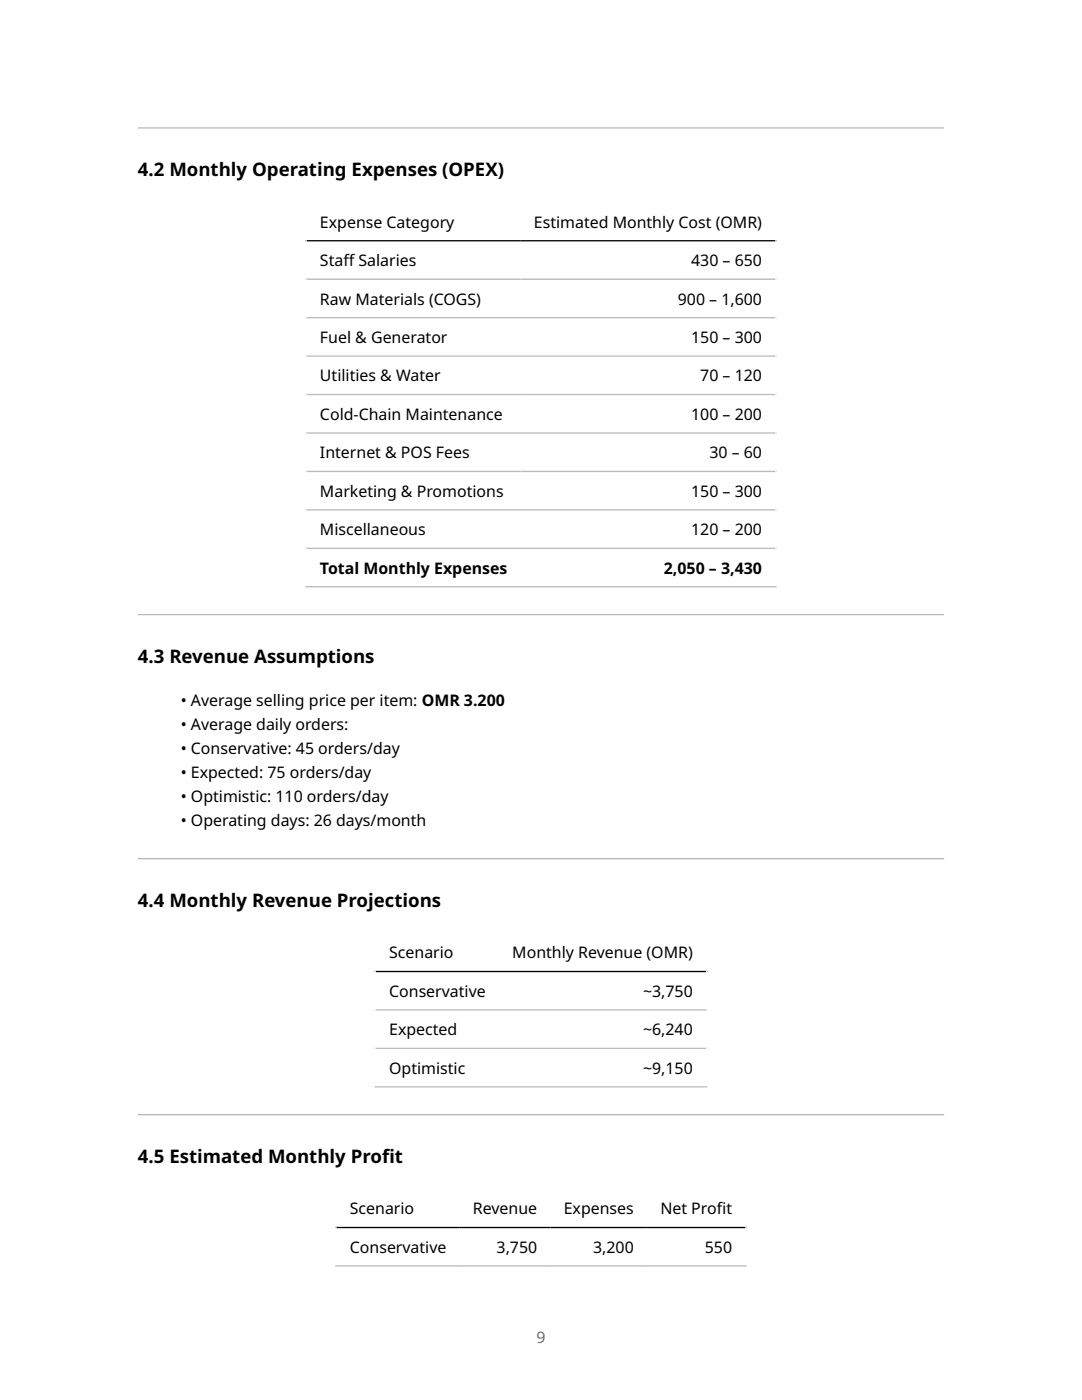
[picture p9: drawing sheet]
<svg xmlns="http://www.w3.org/2000/svg" width="216mm" height="279mm" viewBox="0 0 216 279" stroke-linecap="round" stroke-linejoin="round" font-family="sans-serif">
<defs><g id="words">
<g font-size="3.7">
<text x="27.5" y="35.2">4.2 Monthly Operating Expenses (OPEX)</text>
<text x="27.5" y="132.3">4.3 Revenue Assumptions</text>
<text x="27.5" y="181">4.4 Monthly Revenue Projections</text>
<text x="27.5" y="232.1">4.5 Estimated Monthly Prof</text>
<text x="76.2" y="232.1">it</text>
</g>
<g font-size="3.2">
<text x="63.9" y="45.4">Expense Category</text>
<text x="106.5" y="45.4">Estimated Monthly Cost (OMR)</text>
<text x="63.9" y="53.1">Staf</text>
<text x="68.5" y="53.1">f Salaries</text>
<text x="137.9" y="53.1">430 – 650</text>
<text x="63.9" y="60.8">Raw Materials (COGS)</text>
<text x="135.2" y="60.8">900 – 1,600</text>
<text x="63.9" y="68.5">Fuel &amp; Generator</text>
<text x="137.9" y="68.5">150 – 300</text>
<text x="63.9" y="76.1">Utilities &amp; Water</text>
<text x="139.7" y="76.1">70 – 120</text>
<text x="63.9" y="83.8">Cold-Chain Maintenance</text>
<text x="137.9" y="83.8">100 – 200</text>
<text x="63.9" y="91.5">Internet &amp; POS Fees</text>
<text x="141.5" y="91.5">30 – 60</text>
<text x="63.9" y="99.2">Marketing &amp; Promotions</text>
<text x="137.9" y="99.2">150 – 300</text>
<text x="63.9" y="106.8">Miscellaneous</text>
<text x="137.9" y="106.8">120 – 200</text>
<text x="63.9" y="114.5">Total Monthly Expenses</text>
<text x="132.5" y="114.5">2,050 – 3,430</text>
<text x="36.1" y="141">• Average selling price per item: OMR 3.200</text>
<text x="36.1" y="145.7">• Average daily orders:</text>
<text x="36.1" y="150.5">• Conservative: 45 orders/day</text>
<text x="36.1" y="155.3">• Expected: 75 orders/day</text>
<text x="36.1" y="160">• Optimistic: 110 orders/day</text>
<text x="36.1" y="164.8">• Operating days: 26 days/month</text>
<text x="77.7" y="191.3">Scenario</text>
<text x="102.2" y="191.3">Monthly Revenue (OMR)</text>
<text x="77.7" y="199">Conservative</text>
<text x="128.3" y="199">~3,750</text>
<text x="77.7" y="206.6">Expected</text>
<text x="128.3" y="206.6">~6,240</text>
<text x="77.7" y="214.3">Optimistic</text>
<text x="128.3" y="214.3">~9,150</text>
<text x="69.8" y="242.4">Scenario</text>
<text x="94.4" y="242.4">Revenue</text>
<text x="112.5" y="242.4">Expenses</text>
<text x="131.8" y="242.4">Net Prof</text>
<text x="143" y="242.4">it</text>
<text x="69.8" y="250">Conservative</text>
<text x="99.1" y="250">3,750</text>
<text x="118.4" y="250">3,200</text>
<text x="140.6" y="250">550</text>
</g>
<text font-size="3.2" fill="#6e6e6e" x="107" y="267.9">9</text>
</g></defs>
<path d="M27.5 25.7h160.9zM27.5 25.4h160.9v.3h-160.9z" fill-rule="evenodd" fill="#bbb"/>
<path d="M60.9 40.4h94.1M61.1 40.2v77M154.8 40.2v77" fill="none" stroke="#fff" stroke-width=".26"/>
<path d="M60.9 48h94.1" fill="none" stroke="#000" stroke-width=".26"/>
<path d="M60.9 55.7h94.1M60.9 63.4h94.1M60.9 71.1h94.1M60.9 78.7h94.1M60.9 86.4h94.1M60.9 94.1h94.1M60.9 101.8h94.1M60.9 109.4h94.1M60.9 117.1h94.1" fill="none" stroke="#bbb" stroke-width=".26"/>
<g fill="#bbb">
<path d="M27.5 122.8h160.9zM27.5 122.5h160.9v.3h-160.9z" fill-rule="evenodd"/>
<path d="M27.5 171.5h160.9zM27.5 171.2h160.9v.3h-160.9z" fill-rule="evenodd"/>
</g>
<path d="M74.7 186.2h66.5M74.9 186.1v30.9M141 186.1v30.9" fill="none" stroke="#fff" stroke-width=".26"/>
<path d="M74.7 193.9h66.5" fill="none" stroke="#000" stroke-width=".26"/>
<path d="M74.7 201.6h66.5M74.7 209.2h66.5M74.7 216.9h66.5" fill="none" stroke="#bbb" stroke-width=".26"/>
<path d="M27.5 222.6h160.9zM27.5 222.3h160.9v.3h-160.9z" fill-rule="evenodd" fill="#bbb"/>
<path d="M66.9 237.3h82.1M67 237.2v15.6M148.9 237.2v15.6" fill="none" stroke="#fff" stroke-width=".26"/>
<path d="M66.9 245h82.1" fill="none" stroke="#000" stroke-width=".26"/>
<path d="M66.9 252.7h82.1" fill="none" stroke="#bbb" stroke-width=".26"/>
<use href="#words"/>
</svg>
